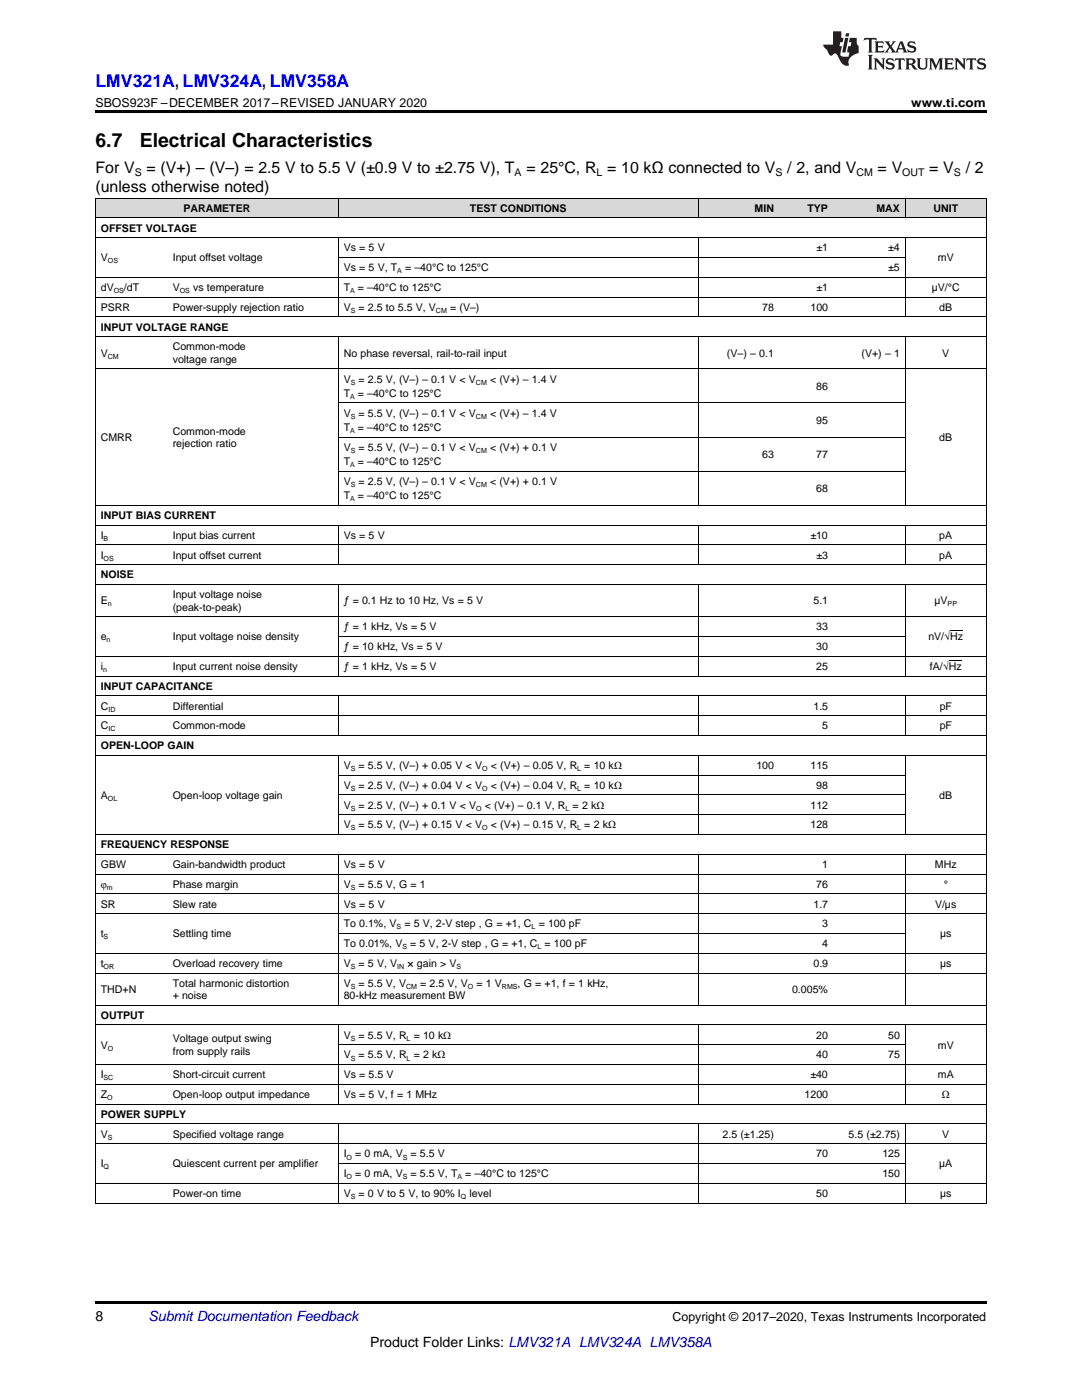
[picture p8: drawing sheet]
<svg xmlns="http://www.w3.org/2000/svg" width="216mm" height="279mm" viewBox="0 0 216 279" stroke-linecap="round" stroke-linejoin="round" font-family="sans-serif">
<defs><g id="words">
<g font-size="3.9">
<text x="19" y="29.3">6.7</text>
<text x="27.9" y="29.3">Electrical Characteristics</text>
</g>
<text font-size="3.5" fill="#00f" x="19" y="17.3">LMV321A, LMV324A, LMV358A</text>
<g font-size="3.2">
<text x="19" y="34.4">For V</text>
<text x="29.2" y="34.4">= (V+) – (V–) = 2.5 V to 5.5 V (±0.9 V to ±2.75 V), T</text>
<text x="105.1" y="34.4">= 25°C, R = 10 kΩ connected to V</text>
<text x="157.1" y="34.4">/ 2, and V</text>
<text x="175.1" y="34.4">= V</text>
<text x="185.4" y="34.4">= V</text>
<text x="192.7" y="34.4">/ 2</text>
<text x="19" y="38.3">(unless otherwise noted)</text>
</g>
<g font-size="2.8">
<text x="19" y="263.6">8</text>
<text x="73.8" y="268.9">Product Folder Links: LMV321A LMV324A LMV358A</text>
</g>
<text font-size="2.8" fill="#0000c8" x="29.6" y="263.6">Submit Documentation Feedback</text>
<g font-size="2.5">
<text x="19" y="21.4">SBOS923F –DECEMBER 2017–REVISED JANUARY 2020</text>
<text x="181.8" y="21.4">www.ti.com</text>
<text x="134.2" y="263.6">Copyright © 2017–2020, Texas Instruments Incorporated</text>
</g>
<g font-size="2.1">
<text x="26.9" y="35.1">S</text>
<text x="102.7" y="35.1">A</text>
<text x="119" y="35.1">L</text>
<text x="154.7" y="35.1">S</text>
<text x="170.9" y="35.1">CM</text>
<text x="180" y="35.1">OUT</text>
<text x="190.3" y="35.1">S</text>
<text x="20.1" y="46.2">OFFSET VOLTAGE</text>
<text x="36.6" y="42.3">PARAMETER</text>
<text x="93.8" y="42.3">TEST CONDITIONS</text>
<text x="150.6" y="42.3">MIN</text>
<text x="161.1" y="42.3">TYP</text>
<text x="174.9" y="42.3">MAX</text>
<text x="186.3" y="42.3">UNIT</text>
<text x="20.1" y="52.1">V</text>
<text x="34.5" y="52.1">Input offset voltage</text>
<text x="68.6" y="50.2">Vs = 5 V</text>
<text x="162.9" y="50.2">±1</text>
<text x="177.2" y="50.2">±4</text>
<text x="187.1" y="52.1">mV</text>
<text x="20.1" y="58.1">dV</text>
<text x="24.7" y="58.1">/dT</text>
<text x="34.5" y="58.1">V</text>
<text x="38.5" y="58.1">vs temperature</text>
<text x="68.6" y="54.1">Vs = 5 V, T</text>
<text x="68.6" y="58.1">T</text>
<text x="71.4" y="58.1">= –40°C to 125°C</text>
<text x="80.8" y="54.1">= –40°C to 125°C</text>
<text x="162.9" y="58.1">±1</text>
<text x="177.2" y="54.1">±5</text>
<text x="185.9" y="58.1">µV/°C</text>
<text x="20.1" y="62">PSRR</text>
<text x="20.1" y="66">INPUT VOLTAGE RANGE</text>
<text x="34.5" y="62">Power-supply rejection ratio</text>
<text x="68.6" y="62">V</text>
<text x="71.5" y="62">= 2.5 to 5.5 V, V</text>
<text x="89.8" y="62">= (V–)</text>
<text x="152.1" y="62">78</text>
<text x="161.7" y="62">100</text>
<text x="187.4" y="62">dB</text>
<text x="20.1" y="71.2">V</text>
<text x="34.5" y="69.9">Common-mode</text>
<text x="68.6" y="71.2">No phase reversal, rail-to-rail input</text>
<text x="145.1" y="71.2">(V–) – 0.1</text>
<text x="171.9" y="71.2">(V+) – 1</text>
<text x="188" y="71.2">V</text>
<text x="34.5" y="72.4">voltage range</text>
<text x="68.6" y="76.3">V</text>
<text x="71.5" y="76.3">= 2.5 V, (V–) – 0.1 V &lt; V</text>
<text x="97.8" y="76.3">&lt; (V+) – 1.4 V</text>
<text x="162.9" y="77.8">86</text>
<text x="68.6" y="79.2">T</text>
<text x="68.6" y="83.1">V</text>
<text x="71.4" y="79.2">= –40°C to 125°C</text>
<text x="71.5" y="83.1">= 5.5 V, (V–) – 0.1 V &lt; V</text>
<text x="97.8" y="83.1">&lt; (V+) – 1.4 V</text>
<text x="20.1" y="88">CMRR</text>
<text x="34.5" y="86.7">Common-mode</text>
<text x="34.5" y="89.2">rejection ratio</text>
<text x="68.6" y="86">T</text>
<text x="68.6" y="90">V</text>
<text x="71.4" y="86">= –40°C to 125°C</text>
<text x="71.5" y="90">= 5.5 V, (V–) – 0.1 V &lt; V</text>
<text x="97.8" y="90">&lt; (V+) + 0.1 V</text>
<text x="162.9" y="84.6">95</text>
<text x="187.4" y="88">dB</text>
<text x="68.6" y="92.8">T</text>
<text x="71.4" y="92.8">= –40°C to 125°C</text>
<text x="152.1" y="91.4">63</text>
<text x="162.9" y="91.4">77</text>
<text x="68.6" y="96.8">V</text>
<text x="68.6" y="99.6">T</text>
<text x="71.4" y="99.6">= –40°C to 125°C</text>
<text x="71.5" y="96.8">= 2.5 V, (V–) – 0.1 V &lt; V</text>
<text x="97.8" y="96.8">&lt; (V+) + 0.1 V</text>
<text x="162.9" y="98.2">68</text>
<text x="20.1" y="103.6">INPUT BIAS CURRENT</text>
<text x="20.1" y="107.5">I</text>
<text x="34.5" y="107.5">Input bias current</text>
<text x="68.6" y="107.5">Vs = 5 V</text>
<text x="161.7" y="107.5">±10</text>
<text x="187.4" y="107.5">pA</text>
<text x="20.1" y="111.5">I</text>
<text x="34.5" y="111.5">Input offset current</text>
<text x="162.9" y="111.5">±3</text>
<text x="187.4" y="111.5">pA</text>
<text x="20.1" y="115.4">NOISE</text>
<text x="34.5" y="119.4">Input voltage noise</text>
<text x="20.1" y="120.6">E</text>
<text x="34.5" y="121.8">(peak-to-peak)</text>
<text x="68.6" y="120.6">ƒ = 0.1 Hz to 10 Hz, Vs = 5 V</text>
<text x="68.6" y="125.8">ƒ = 1 kHz, Vs = 5 V</text>
<text x="162.3" y="120.6">5.1</text>
<text x="162.9" y="125.8">33</text>
<text x="186.5" y="120.6">µV</text>
<text x="20.1" y="127.8">e</text>
<text x="34.5" y="127.8">Input voltage noise density</text>
<text x="68.6" y="129.8">ƒ = 10 kHz, Vs = 5 V</text>
<text x="162.9" y="129.8">30</text>
<text x="185.2" y="127.8">nV/√Hz</text>
<text x="20.1" y="133.7">i</text>
<text x="20.1" y="137.7">INPUT CAPACITANCE</text>
<text x="34.5" y="133.7">Input current noise density</text>
<text x="68.6" y="133.7">ƒ = 1 kHz, Vs = 5 V</text>
<text x="162.9" y="133.7">25</text>
<text x="185.6" y="133.7">fA/√Hz</text>
<text x="20.1" y="141.6">C</text>
<text x="34.5" y="141.6">Differential</text>
<text x="162.3" y="141.6">1.5</text>
<text x="187.5" y="141.6">pF</text>
<text x="20.1" y="145.6">C</text>
<text x="20.1" y="149.5">OPEN-LOOP GAIN</text>
<text x="34.5" y="145.6">Common-mode</text>
<text x="164.1" y="145.6">5</text>
<text x="187.5" y="145.6">pF</text>
<text x="68.6" y="153.5">V</text>
<text x="71.5" y="153.5">= 5.5 V, (V–) + 0.05 V &lt; V</text>
<text x="97.9" y="153.5">&lt; (V+) – 0.05 V, R = 10 kΩ</text>
<text x="150.9" y="153.5">100</text>
<text x="161.7" y="153.5">115</text>
<text x="20.1" y="159.4">A</text>
<text x="34.5" y="159.4">Open-loop voltage gain</text>
<text x="68.6" y="157.4">V</text>
<text x="68.6" y="161.4">V</text>
<text x="71.5" y="157.4">= 2.5 V, (V–) + 0.04 V &lt; V</text>
<text x="71.5" y="161.4">= 2.5 V, (V–) + 0.1 V &lt; V</text>
<text x="96.7" y="161.4">&lt; (V+) – 0.1 V, R = 2 kΩ</text>
<text x="97.9" y="157.4">&lt; (V+) – 0.04 V, R = 10 kΩ</text>
<text x="161.7" y="161.4">112</text>
<text x="162.9" y="157.4">98</text>
<text x="187.4" y="159.4">dB</text>
<text x="68.6" y="165.3">V</text>
<text x="71.5" y="165.3">= 5.5 V, (V–) + 0.15 V &lt; V</text>
<text x="97.9" y="165.3">&lt; (V+) – 0.15 V, R = 2 kΩ</text>
<text x="161.7" y="165.3">128</text>
<text x="20.1" y="169.3">FREQUENCY RESPONSE</text>
<text x="20.1" y="173.2">GBW</text>
<text x="34.5" y="173.2">Gain-bandwidth product</text>
<text x="68.6" y="173.2">Vs = 5 V</text>
<text x="164.1" y="173.2">1</text>
<text x="186.5" y="173.2">MHz</text>
<text x="20.1" y="177.2">φ</text>
<text x="34.5" y="177.2">Phase margin</text>
<text x="68.6" y="177.2">V</text>
<text x="71.5" y="177.2">= 5.5 V, G = 1</text>
<text x="162.9" y="177.2">76</text>
<text x="188.3" y="177.2">°</text>
<text x="20.1" y="181.1">SR</text>
<text x="34.5" y="181.1">Slew rate</text>
<text x="68.6" y="181.1">Vs = 5 V</text>
<text x="68.6" y="185.1">To 0.1%, V</text>
<text x="80.7" y="185.1">= 5 V, 2-V step , G = +1, C = 100 pF</text>
<text x="162.3" y="181.1">1.7</text>
<text x="164.1" y="185.1">3</text>
<text x="186.6" y="181.1">V/µs</text>
<text x="20.1" y="187">t</text>
<text x="34.5" y="187">Settling time</text>
<text x="68.6" y="189">To 0.01%, V</text>
<text x="81.8" y="189">= 5 V, 2-V step , G = +1, C = 100 pF</text>
<text x="164.1" y="189">4</text>
<text x="187.6" y="187">µs</text>
<text x="20.1" y="193">t</text>
<text x="34.5" y="193">Overload recovery time</text>
<text x="34.5" y="196.9">Total harmonic distortion</text>
<text x="68.6" y="193">V</text>
<text x="68.6" y="196.9">V</text>
<text x="71.5" y="193">= 5 V, V</text>
<text x="71.5" y="196.9">= 5.5 V, V</text>
<text x="81.3" y="193">× gain &gt; V</text>
<text x="83.9" y="196.9">= 2.5 V, V</text>
<text x="95.1" y="196.9">= 1 V</text>
<text x="103.3" y="196.9">, G = +1, f = 1 kHz,</text>
<text x="162.3" y="193">0.9</text>
<text x="187.6" y="193">µs</text>
<text x="20.1" y="198.2">THD+N</text>
<text x="20.1" y="203.3">OUTPUT</text>
<text x="34.5" y="199.4">+ noise</text>
<text x="68.6" y="199.4">80-kHz measurement BW</text>
<text x="158" y="198.2">0.005%</text>
<text x="20.1" y="209.3">V</text>
<text x="34.5" y="208">Voltage output swing</text>
<text x="68.6" y="207.3">V</text>
<text x="71.5" y="207.3">= 5.5 V, R = 10 kΩ</text>
<text x="162.9" y="207.3">20</text>
<text x="177.2" y="207.3">50</text>
<text x="187.1" y="209.3">mV</text>
<text x="20.1" y="215.2">I</text>
<text x="34.5" y="210.5">from supply rails</text>
<text x="34.5" y="215.2">Short-circuit current</text>
<text x="68.6" y="211.2">V</text>
<text x="68.6" y="215.2">Vs = 5.5 V</text>
<text x="71.5" y="211.2">= 5.5 V, R = 2 kΩ</text>
<text x="161.7" y="215.2">±40</text>
<text x="162.9" y="211.2">40</text>
<text x="177.2" y="211.2">75</text>
<text x="187.1" y="215.2">mA</text>
<text x="20.1" y="219.1">Z</text>
<text x="34.5" y="219.1">Open-loop output impedance</text>
<text x="68.6" y="219.1">Vs = 5 V, f = 1 MHz</text>
<text x="160.5" y="219.1">1200</text>
<text x="187.9" y="219.1">Ω</text>
<text x="20.1" y="223.1">POWER SUPPLY</text>
<text x="20.1" y="227">V</text>
<text x="34.5" y="227">Specified voltage range</text>
<text x="144.2" y="227">2.5 (±1.25)</text>
<text x="169.3" y="227">5.5 (±2.75)</text>
<text x="188" y="227">V</text>
<text x="20.1" y="233">I</text>
<text x="34.5" y="233">Quiescent current per amplifier</text>
<text x="68.6" y="231">I</text>
<text x="70.9" y="231">= 0 mA, V</text>
<text x="81.9" y="231">= 5.5 V</text>
<text x="162.9" y="231">70</text>
<text x="176.1" y="231">125</text>
<text x="187.4" y="233">µA</text>
<text x="34.5" y="238.9">Power-on time</text>
<text x="68.6" y="234.9">I</text>
<text x="68.6" y="238.9">V</text>
<text x="70.9" y="234.9">= 0 mA, V</text>
<text x="71.5" y="238.9">= 0 V to 5 V, to 90% I</text>
<text x="81.9" y="234.9">= 5.5 V, T</text>
<text x="92.8" y="234.9">= –40°C to 125°C</text>
<text x="93.7" y="238.9">level</text>
<text x="162.9" y="238.9">50</text>
<text x="176.1" y="234.9">150</text>
<text x="187.6" y="238.9">µs</text>
</g>
<g font-size="1.4">
<text x="21.5" y="52.6">OS</text>
<text x="22.7" y="58.5">OS</text>
<text x="35.9" y="58.5">OS</text>
<text x="69.8" y="58.5">A</text>
<text x="79.3" y="54.5">A</text>
<text x="70" y="62.4">S</text>
<text x="87" y="62.4">CM</text>
<text x="21.5" y="71.6">CM</text>
<text x="70" y="76.8">S</text>
<text x="95" y="76.8">CM</text>
<text x="69.8" y="79.6">A</text>
<text x="70" y="83.6">S</text>
<text x="95" y="83.6">CM</text>
<text x="69.8" y="86.4">A</text>
<text x="69.8" y="93.2">A</text>
<text x="70" y="90.4">S</text>
<text x="95" y="90.4">CM</text>
<text x="69.8" y="100">A</text>
<text x="70" y="97.2">S</text>
<text x="95" y="97.2">CM</text>
<text x="20.7" y="107.9">B</text>
<text x="20.7" y="111.9">OS</text>
<text x="21.5" y="121">n</text>
<text x="189.1" y="121">PP</text>
<text x="21.3" y="128.2">n</text>
<text x="20.6" y="134.1">n</text>
<text x="21.6" y="142">ID</text>
<text x="21.6" y="146">IC</text>
<text x="70" y="153.9">S</text>
<text x="96.2" y="153.9">O</text>
<text x="115.2" y="153.9">L</text>
<text x="21.5" y="159.8">OL</text>
<text x="70" y="157.8">S</text>
<text x="70" y="161.8">S</text>
<text x="95" y="161.8">O</text>
<text x="96.2" y="157.8">O</text>
<text x="112.9" y="161.8">L</text>
<text x="115.2" y="157.8">L</text>
<text x="70" y="165.7">S</text>
<text x="96.2" y="165.7">O</text>
<text x="115.2" y="165.7">L</text>
<text x="21.3" y="177.6">m</text>
<text x="70" y="177.6">S</text>
<text x="79.1" y="185.5">S</text>
<text x="106.1" y="185.5">L</text>
<text x="20.7" y="187.5">S</text>
<text x="80.3" y="189.4">S</text>
<text x="107.3" y="189.4">L</text>
<text x="20.7" y="193.4">OR</text>
<text x="70" y="193.4">S</text>
<text x="70" y="197.3">S</text>
<text x="79.3" y="193.4">IN</text>
<text x="81" y="197.3">CM</text>
<text x="91.1" y="193.4">S</text>
<text x="93.3" y="197.3">O</text>
<text x="100.2" y="197.3">RMS</text>
<text x="21.5" y="209.7">O</text>
<text x="70" y="207.7">S</text>
<text x="81.1" y="207.7">L</text>
<text x="20.7" y="215.6">SC</text>
<text x="70" y="211.7">S</text>
<text x="81.1" y="211.7">L</text>
<text x="21.4" y="219.6">O</text>
<text x="21.5" y="227.5">S</text>
<text x="20.7" y="233.4">Q</text>
<text x="69.1" y="231.4">O</text>
<text x="80.4" y="231.4">S</text>
<text x="69.1" y="235.4">O</text>
<text x="70" y="239.3">S</text>
<text x="80.4" y="235.4">S</text>
<text x="91.3" y="235.4">A</text>
<text x="92" y="239.3">Q</text>
</g>
</g></defs>
<g fill="#d8d8d8">
<path d="M19 39.6h14.4v3.9h-14.4z"/>
<path d="M33.4 39.6h34.1v3.9h-34.1z"/>
<path d="M67.5 39.6h71.8v3.9h-71.8z"/>
<path d="M139.3 39.6h16.2v3.9h-16.2z"/>
<path d="M155.5 39.6h10.8v3.9h-10.8z"/>
<path d="M166.3 39.6h14.4v3.9h-14.4z"/>
<path d="M180.7 39.6h16.1v3.9h-16.1z"/>
</g>
<path d="M19 22h177.8v.5h-177.8zM19 240.1l.2 .1zM67.4 240.1l.1 .1zM139.2 240.1l.1 .1zM155.4 240.1l.1 .1zM166.2 240.1l.1 .1zM180.6 240.1l.1 .1zM196.7 240.1l.1 .1zM19 259.7h177.8v.5h-177.8z" fill="#000"/>
<g fill="none" stroke="#000" stroke-width=".2">
<path d="M19 39.5h177.8M19.1 39.5v200.7M67.5 39.5v4M139.3 39.5v4M180.6 39.5v4M196.8 39.5v200.7M19 59.3h177.8M19 55.3h177.8M19 47.4h177.8M19 43.5h177.8M67.5 47.4v15.9M67.5 51.4h113.2"/>
<path d="M139.3 47.4v15.9M180.6 47.4v15.9M19 73.6h177.8M19 67.2h177.8M19 63.2h177.8M67.5 67.2v33.7M139.3 67.2v33.7M180.6 67.2v33.7M67.5 94h113.2M67.5 87.2h113.2M67.5 80.4h113.2M19 116.6h177.8"/>
<path d="M19 112.7h177.8M19 108.7h177.8M19 104.8h177.8M19 100.8h177.8M67.5 104.8v7.9M67.5 116.7v18.3M139.3 104.8v7.9M139.3 116.7v18.3M180.6 104.8v7.9M180.6 116.7v18.3M19 138.9h177.8M19 134.9h177.8"/>
<path d="M19 131h177.8M19 123.1h177.8M67.5 138.9v7.9M67.5 127h113.2M139.3 138.9v7.9M180.6 138.9v7.9M19 150.7h177.8M19 146.8h177.8M19 142.8h177.8M67.5 150.7v15.9M67.5 158.6h113.2M67.5 154.7h113.2"/>
<path d="M139.3 150.7v15.9M180.6 150.7v15.9M19 178.4h177.8M19 174.4h177.8M19 170.5h177.8M19 166.5h177.8M67.5 170.5v30.2M67.5 162.6h113.2M139.3 170.5v30.2M180.6 170.5v30.2M19 194.2h177.8M19 190.2h177.8"/>
<path d="M19 182.3h177.8M67.5 186.3h113.2M19 216.4h177.8M19 212.5h177.8M19 204.6h177.8M19 200.6h177.8M67.5 204.6v15.8M67.5 208.5h113.2M139.3 204.6v15.8M180.6 204.6v15.8M19 236.2h177.8M19 228.3h177.8"/>
<path d="M19 224.3h177.8M19 220.4h177.8M67.5 224.3v15.9M67.5 232.2h113.2M139.3 224.3v15.9M180.6 224.3v15.9M19 240.1h177.8"/>
</g>
<g fill="#231f20">
<path d="M172.5 7.6l-.1 .5 .4-.2h.6v.1v2.1l-.2 .4h.9l-.2-.4v-2.1l.1-.1h.5l.5 .2-.2-.5zM174.5 8.3l.2 .3v1.5l-.2 .4h1.8l.2-.6a1.04 1.04 0 0 1-1.3 .2v-.7h.6l.3 .2v-.6l-.3 .2h-.6v-.6l.8-.1 .4 .3-.2-.5zM176.5 8.3l.9 1.1-.9 1.1h.8l-.2-.2 .4-.7 .5 .7-.2 .2h1.5l-.2-.2 .2-.4h.9l.1 .4-.2 .2h1l-.3-.3-.7-1.9h-.5l-.9 2-.8-1 .9-1h-.8l.1 .3-.4 .5-.3-.6 .1-.2zM179.7 8.6l.4 1h-.7zM181.3 8.4a.63 .63 0 0 0-.2 .7 .63 .63 0 0 0 .6 .4l.6 .2 .1 .2a.75 .75 0 0 1-.7 .4 .75 .75 0 0 1-.6-.5l.1 .7 .1-.1a1.11 1.11 0 0 0 1.5-.6 1.13 1.13 0 0 0-1.2-.8l-.1-.4a1.04 1.04 0 0 1 1.2 .2l-.2-.5-.2 .1-.4-.2zM173.2 10.9l.2 .4v2.2l-.2 .4h1l-.3-.4v-2.2l.3-.4zM174.3 11.6l.3 .4v1.5l-.3 .4h.8l-.2-.4v-1.3l1.5 1.7v-1.9l.2-.4h-.7l.2 .4v.9l-1.1-1.3zM177 11.8a.62 .62 0 0 0-.2 .7 .62 .62 0 0 0 .6 .4l.6 .1 .1 .3a.76 .76 0 0 1-.7 .3 .76 .76 0 0 1-.7-.4l.2 .7 .1-.1a1.11 1.11 0 0 0 1.5-.6 1.13 1.13 0 0 0-1.2-.8l-.1-.4a1.04 1.04 0 0 1 1.2 .2l-.2-.6-.2 .1-.5-.1zM178.7 11.6l-.2 .6a.61 .61 0 0 1 .8-.3v1.6l-.2 .4h.9l-.2-.4v-1.6a.63 .63 0 0 1 .7 .3l-.1-.6zM180.6 11.6l.3 .4v1.5l-.3 .4h1l-.2-.2-.1-.8 .6 .2a.76 .76 0 0 0 1.2 .7l-1-1a.58 .58 0 0 0 .6-.5 .58 .58 0 0 0-.5-.6zM181.4 11.9h.1a.45 .45 0 0 1 .5 .1 .45 .45 0 0 1 .1 .5l-.8 .2zM182.9 11.6l.2 .2a2.17 2.17 0 0 0 .3 1.9 .99 .99 0 0 0 1.6-.6v-1.1l.2-.4h-.7l.2 .2a1.92 1.92 0 0 1-.2 1.8 .6 .6 0 0 1-.9-.5v-1.1l.2-.4zM185.4 11.6l.2 .4v1.5l-.2 .4h.7l-.2-.4v-1.4l.8 1.8 .8-1.8v1.4l-.2 .4h.9l-.2-.4v-1.5l.2-.4h-.8l-.6 1.5-.6-1.5zM188.4 11.6l.2 .4v1.5l-.2 .4h1.8l.1-.6a1.04 1.04 0 0 1-1.2 .1v-.6h.5l.4 .2v-.6l-.4 .2h-.5v-.7h.8l.3 .3-.1-.6zM190.5 11.6l.2 .4v1.5l-.2 .4h.7l-.2-.4v-1.3l1.5 1.7v-1.9l.2-.4h-.7l.2 .4v.9l-1.1-1.3zM192.9 11.6l-.1 .6a.61 .61 0 0 1 .7-.3l.1 1.6-.3 .4h1l-.3-.4 .1-1.6a.63 .63 0 0 1 .7 .3l-.1-.6zM195.2 11.8a.62 .62 0 0 0-.2 .7 .62 .62 0 0 0 .6 .4l.6 .1 .1 .3a.76 .76 0 0 1-.7 .3 .76 .76 0 0 1-.6-.4l.1 .7 .1-.1a1.11 1.11 0 0 0 1.6-.6 1.13 1.13 0 0 0-1.3-.8l-.1-.4a1.04 1.04 0 0 1 1.2 .2l-.1-.6-.2 .1-.5-.1z"/>
<path d="M166.2 6.3v2.6h-1.9v.4l.8 .9a.91 .91 0 0 0 1 .8 .56 .56 0 0 1 .5-.3 .56 .56 0 0 1 .5 .3l.4 .8a1.53 1.53 0 0 0 1.9 1.2 1.54 1.54 0 0 1 1-2.1l.9-.3v-1.4a1.52 1.52 0 0 1-.4-1.6h-1.3l-.2 .8h.5l-.2 .8h-.5l-.1 1v.2l.4 .1-.2 .8a1.93 1.93 0 0 1-1.6-.3l.3-1.8h-.5l.2-.8h.4l.2-.8h-.4v-1.3zM168.6 7.6l-.6 2.9h.7l.6-2.9zM168.8 6.6l-.1 .7h.6l.2-.7z"/>
</g>
<path d="M189.3 131.8h2.6M189.6 125.9h2.6" fill="none" stroke="#000" stroke-width=".2"/>
<use href="#words"/>
</svg>
